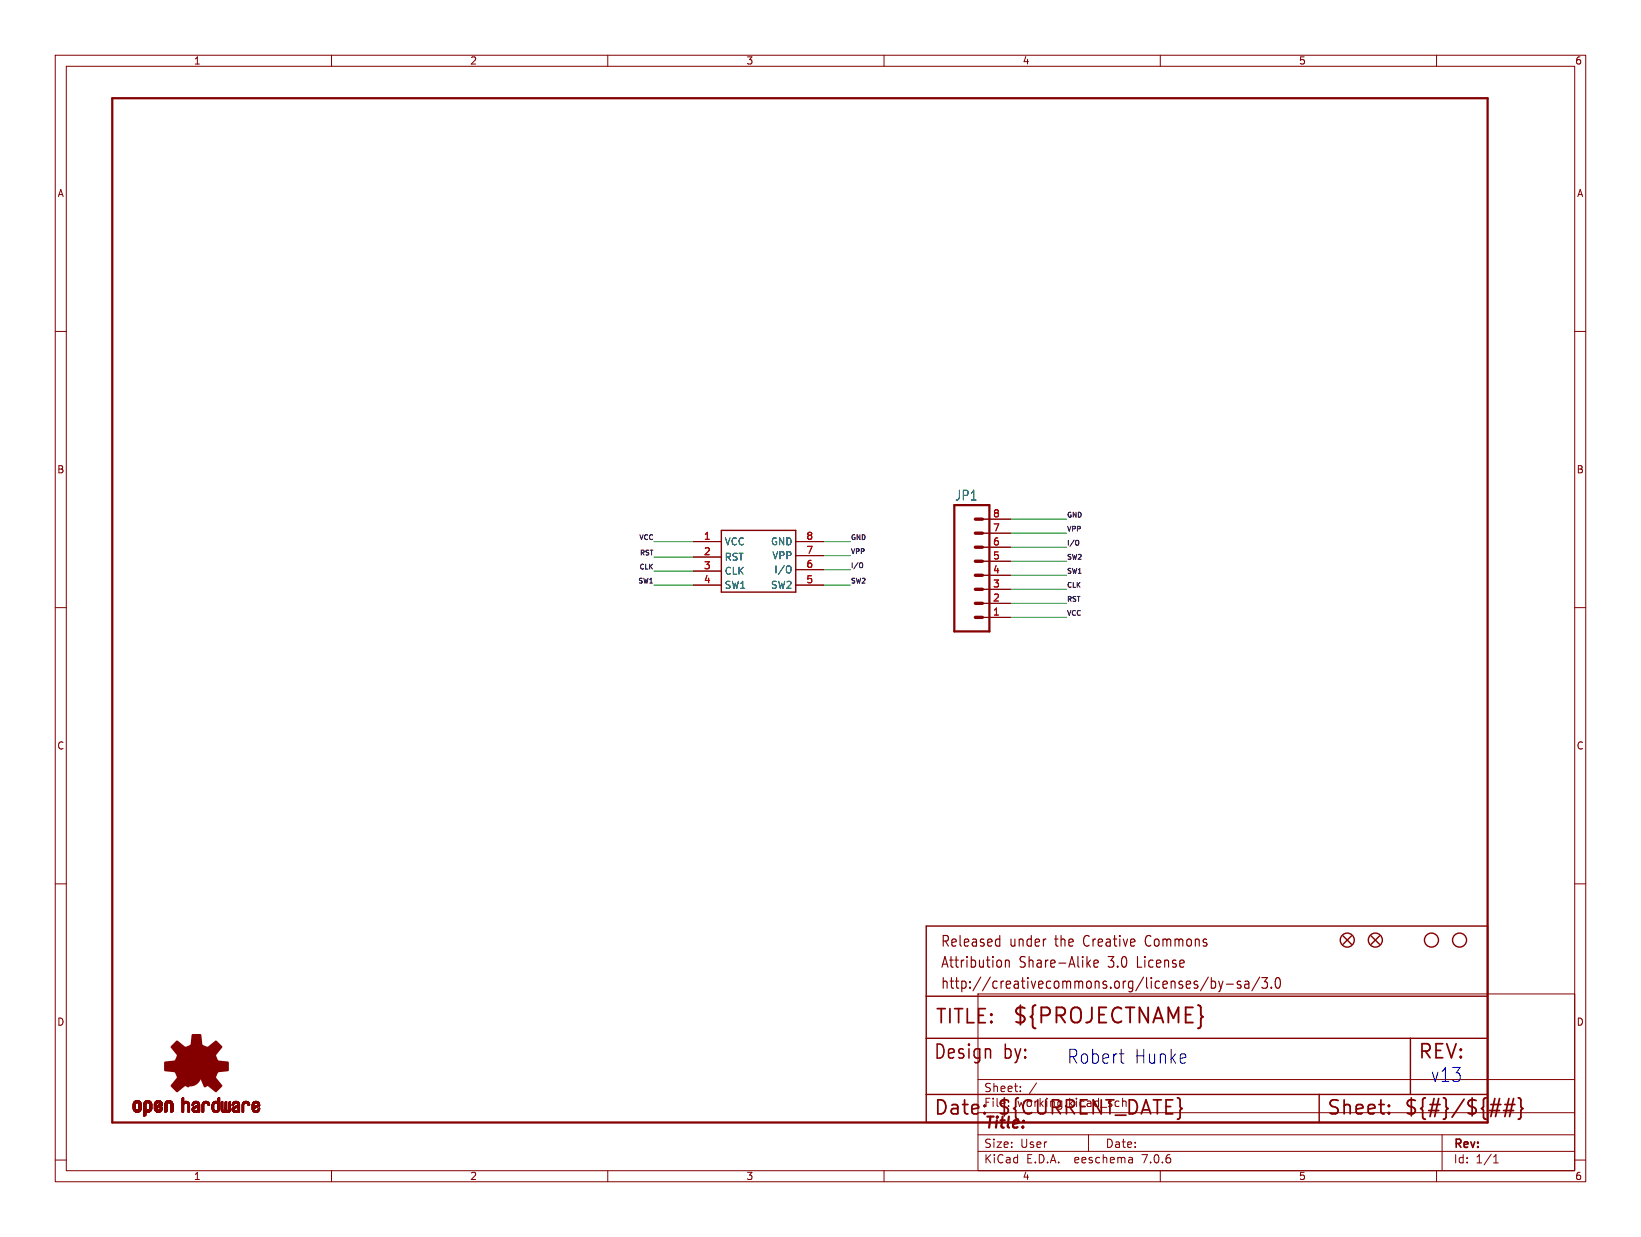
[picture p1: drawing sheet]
<svg xmlns="http://www.w3.org/2000/svg" width="297mm" height="224mm" viewBox="0 0 297 224" stroke-linecap="round" stroke-linejoin="round" font-family="sans-serif">
<defs><g id="words">
<text font-size="3.8" fill="#840000" x="183.1" y="185.7">${PROJECTNAME}</text>
<g font-size="3.5" fill="#840000">
<text x="169.2" y="185.7">TITLE:</text>
<text x="168.9" y="192.1">Design</text>
<text x="181.6" y="192.1">by:</text>
<text x="256.5" y="192.1">REV:</text>
<text x="168.9" y="202.2">Date:</text>
<text x="180.3" y="202.2">${CURRENT_DATE}</text>
<text x="240" y="202.2">Sheet:</text>
<text x="254" y="202.2">${#}/${##}</text>
</g>
<g font-size="3.5" fill="#0000c2">
<text x="193" y="192.8">Robert</text>
<text x="205.2" y="192.8">Hunke</text>
<text x="258.8" y="196.1">v13</text>
</g>
<text font-size="2.8" fill="#840000" x="178" y="204.8">Title:</text>
<g font-size="2.7" fill="#840000">
<text x="170.2" y="171.7">Released</text>
<text x="182.7" y="171.7">under</text>
<text x="191.1" y="171.7">the</text>
<text x="196.5" y="171.7">Creative</text>
<text x="208" y="171.7">Commons</text>
<text x="170.2" y="175.5">Attribution</text>
<text x="170.2" y="179.3">http://creativecommons.org/licenses/by-sa/3.0</text>
<text x="184.5" y="175.5">Share-Alike</text>
<text x="200.8" y="175.5">3.0</text>
<text x="206.2" y="175.5">License</text>
</g>
<text font-size="2.5" fill="#006464" x="172.8" y="90.8">JP1</text>
<g font-size="2.1" fill="#840000">
<text x="178" y="197.9">Sheet:</text>
<text x="178" y="200.6">File:</text>
<text x="184.1" y="200.6">working.kicad_sch</text>
<text x="178" y="208">Size:</text>
<text x="184.7" y="208">User</text>
<text x="200" y="208">Date:</text>
<text x="263" y="208.2">Rev:</text>
<text x="178" y="210.8">KiCad</text>
<text x="185.7" y="210.8">E.D.A.</text>
<text x="194.6" y="210.8">eeschema</text>
<text x="207" y="210.8">7.0.6</text>
<text x="263" y="210.8">Id:</text>
<text x="267.1" y="210.8">1/1</text>
</g>
<g font-size="1.8" fill="#840000">
<text x="35" y="11.9">1</text>
<text x="85" y="11.9">2</text>
<text x="135" y="11.9">3</text>
<text x="185" y="11.9">4</text>
<text x="235" y="11.9">5</text>
<text x="285" y="11.9">6</text>
<text x="10.3" y="35.9">A</text>
<text x="285.3" y="35.9">A</text>
<text x="10.3" y="85.9">B</text>
<text x="285.3" y="85.9">B</text>
<text x="10.3" y="135.9">C</text>
<text x="285.3" y="135.9">C</text>
<text x="10.3" y="185.9">D</text>
<text x="285.3" y="185.9">D</text>
<text x="35" y="213.8">1</text>
<text x="85" y="213.8">2</text>
<text x="135" y="213.8">3</text>
<text x="185" y="213.8">4</text>
<text x="235" y="213.8">5</text>
<text x="285" y="213.8">6</text>
</g>
<g font-size="1.8" fill="#a90000">
<text x="179.6" y="93.7">8</text>
<text x="127.3" y="97.8">1</text>
<text x="127.3" y="100.6">2</text>
<text x="145.9" y="100.3">7</text>
<text x="145.9" y="97.8">8</text>
<text x="179.6" y="101.3">5</text>
<text x="179.6" y="98.8">6</text>
<text x="179.6" y="96.3">7</text>
<text x="127.3" y="103.1">3</text>
<text x="127.3" y="105.7">4</text>
<text x="145.9" y="105.7">5</text>
<text x="145.9" y="102.9">6</text>
<text x="179.6" y="106.4">3</text>
<text x="179.6" y="103.9">4</text>
<text x="179.6" y="111.5">1</text>
<text x="179.6" y="109">2</text>
</g>
<g font-size="1.8" fill="#006464">
<text x="131.1" y="98.9">VCC</text>
<text x="131.1" y="101.7">RST</text>
<text x="139.4" y="98.9">GND</text>
<text x="139.7" y="101.4">VPP</text>
<text x="131.1" y="104.2">CLK</text>
<text x="131.1" y="106.8">SW1</text>
<text x="139.4" y="106.8">SW2</text>
<text x="140" y="104">I/O</text>
</g>
<g font-size="1.2" fill="#0f0f0f">
<text x="193" y="93.7">GND</text>
<text x="115.5" y="97.8">VCC</text>
<text x="115.7" y="100.6">RST</text>
<text x="153.9" y="100.3">VPP</text>
<text x="153.9" y="97.8">GND</text>
<text x="193" y="101.4">SW2</text>
<text x="193" y="98.8">I/O</text>
<text x="193" y="96.3">VPP</text>
<text x="115.4" y="105.7">SW1</text>
<text x="115.6" y="103.1">CLK</text>
<text x="153.9" y="105.7">SW2</text>
<text x="153.9" y="102.9">I/O</text>
<text x="193" y="106.4">CLK</text>
<text x="193" y="103.9">SW1</text>
<text x="193" y="111.5">VCC</text>
<text x="193" y="109">RST</text>
</g>
</g></defs>
<g fill="none" stroke="#840000" stroke-width=".18">
<path d="M10 10h277v203.9h-277zM12 12h273v199.9h-273zM60 10v2M110 10v2M160 10v2M210 10v2M260 10v2M10 60h2M285 60h2M125.5 98h5.1M144 98h5.1M177.8 99.1h5.1"/>
<path d="M177.8 96.5h5.1M177.8 94h5.1M10 110h2M125.5 100.8h5.1M125.5 103.4h5.1M125.5 105.9h5.1M144 105.9h5.1M144 103.1h5.1M144 100.6h5.1M177.8 111.8h5.1M177.8 109.2h5.1M177.8 106.7h5.1"/>
<path d="M177.8 104.1h5.1M177.8 101.6h5.1M285 110h2M10 160h2M285 160h2M177 179.9h108v32h-108zM177 195.4h108M184.7 197.5v.1M184.7 196.7v.1M187.6 196l-1.3 2M10 210h2M60 211.9v2"/>
<path d="M110 211.9v2M160 211.9v2M177 208.4h108M177 205.4h108M177 201.4h108M197 205.4v3M204.9 209.6l.1 .9M205 210.4l-.2 .1M205 209.9h-.2M210 211.9v2M260 211.9v2M261 205.4v6.5"/>
<path d="M270.3 210.5h.9M270.3 209.4l.4-.4v1.5M285 210h2"/>
</g>
<g fill="none" stroke="#840000" stroke-width=".25">
<path d="M130.6 96h13.4v11.2h-13.4zM167.6 167.6h101.6v35.6h-101.6zM243.1 169.4l1.5 1.5M244.6 169.4l-1.5 1.5M248.2 169.4l1.5 1.5M249.7 169.4l-1.5 1.5M167.6 198.1h101.6M167.6 180.3h101.6M167.6 188h101.6M238.8 198.1v5.1M255.3 188v10.1"/>
<circle cx="243.8" cy="170.2" r="1.27"/>
<circle cx="248.9" cy="170.2" r="1.27"/>
<circle cx="259.1" cy="170.2" r="1.27"/>
<circle cx="264.2" cy="170.2" r="1.27"/>
</g>
<g fill="none" stroke="#840000" stroke-width=".32">
<path d="M269.8 199.9h1.8M271.4 198.9l-.7 3.2M272.4 199.9h1.8M273.1 198.9l-.7 3.2M273.9 198.9l-.7 3.2M274.8 198.7l.3 .2 .2 .2v1.2l.3 .4-.3 .3v1.2l-.2 .3-.3 .1M178.2 201.4l.1 .1-.1 .1M251.4 201.4l.1 .1-.1 .1M251.4 201.4l-.1 .1 .1 .1M251.4 200.1v.2M251.4 201.4v.2M251.4 200.1l.1 .1-.1 .1"/>
<path d="M251.4 200.1l-.1 .1 .1 .1M269.6 201h1.8M272.1 201h1.8"/>
</g>
<g fill="none" stroke="#840000" stroke-width=".21">
<path d="M180.5 170l.4 .1M180.9 169.3v2M180.9 171.2l-.4 .1M181.2 174v.9M182 173.8v1.3M182 174a.4 .4 0 0 1 .6-.1l.1 1.2M196.9 174.4l.5 .7M197.4 173.8l-.7 .7M198 174.4l.8-.1-.1-.4-.5-.1-.2 .3 .1 .9 .1 .1 .5-.1M218.7 176.9l-1.4 2.5M219.2 177v1.9M219.2 177.7l.5-.1 .3 .4v.5l-.1 .3-.2 .1-.5-.1"/>
<path d="M220.6 177.6l.4 1.3M221 178.9l-.2 .5-.2 .1M221.3 177.6l-.3 1.3M222 178.2h1.2M224.5 177.7l-.3-.1a.34 .34 0 0 0-.3 .3 .34 .34 0 0 0 .3 .4h.2a.34 .34 0 0 1 .2 .3 .34 .34 0 0 1-.2 .3l-.5-.1M225.3 177.7l.2-.1 .5 .1v1.2M226 178.1l-.5 .1a.4 .4 0 0 0-.3 .3 .4 .4 0 0 0 .3 .4l.5-.1M228 176.9l-1.4 2.5M228.4 177h1l-.6 .7a.45 .45 0 0 1 .6 .4v.4l-.2 .3-.6 .1-.2-.2M230.1 178.7v.2M231 177.1a.37 .37 0 0 1 .4-.1 .37 .37 0 0 1 .3 .3v.9l-.1 .5a.38 .38 0 0 1-.4 .2 .38 .38 0 0 1-.3-.4l-.1-.8z"/>
</g>
<path d="M142.9 102.4l.1 .1a.81 .81 0 0 1-.1 1.2" fill="none" stroke="#006464" stroke-width=".18"/>
<path d="M20.3 17.8h248.9v185.4h-248.9zM172.7 91.4h6.4v22.9h-6.4z" fill="none" stroke="#840000" stroke-width=".41"/>
<path d="M176.5 99.1h1.3M176.5 96.5h1.3M176.5 94h1.3M176.5 111.8h1.3M176.5 109.2h1.3M176.5 106.7h1.3M176.5 104.1h1.3M176.5 101.6h1.3" fill="none" stroke="#840000" stroke-width=".61"/>
<g fill="#840000" stroke="#840000" stroke-width=".18">
<path d="M24.1 200.7h.4z"/>
<path d="M24.1 200.6l.4 .1z"/>
<path d="M24.1 200.6h.4z"/>
<path d="M24.1 200.5l.4 .1z"/>
<path d="M24.1 200.5h.4z"/>
<path d="M24.1 200.4l.4 .1z"/>
<path d="M24.1 200.4h.4z"/>
<path d="M24.1 200.3l.4 .1z"/>
<path d="M24.1 200.3h.4z"/>
<path d="M24.1 200.2l.4 .1z"/>
<path d="M24.1 200.2h.4z"/>
<path d="M24.1 200.1l.4 .1z"/>
<path d="M24.1 200.1h.4z"/>
<path d="M24.1 200l.4 .1z"/>
<path d="M24.1 200h.4z"/>
<path d="M24.1 199.9l.4 .1z"/>
<path d="M24.1 199.9h.4z"/>
<path d="M24.1 199.8l.4 .1z"/>
<path d="M24.1 199.8h.4z"/>
<path d="M24.1 200.8h.5z"/>
<path d="M24.1 200.8h.4z"/>
<path d="M24.1 200.7l.4 .1z"/>
<path d="M24.1 199.7l.5 .1z"/>
<path d="M24.1 200.9h.5z"/>
<path d="M24.1 200.8l.5 .1z"/>
<path d="M24.1 199.7h.5z"/>
<path d="M24.1 200.9h.6z"/>
<path d="M24.1 199.7h.6z"/>
<path d="M24.2 200.9h.5z"/>
<path d="M24.2 199.6l.5 .1z"/>
<path d="M24.2 200.9l.5 .1z"/>
<path d="M24.2 199.6h.5z"/>
<path d="M24.2 199.6h.6z"/>
<path d="M24.2 201h1.3z"/>
<path d="M24.2 201h.6z"/>
<path d="M24.2 199.6h1.3z"/>
<path d="M24.2 199.5l1.3 .1z"/>
<path d="M24.2 201l1.2 .1z"/>
<path d="M24.2 201h1.2z"/>
<path d="M24.2 199.5h1.2z"/>
<path d="M24.2 201.1h1.2z"/>
<path d="M24.3 201.1h1.1z"/>
<path d="M24.3 199.5h1.1z"/>
<path d="M24.3 199.4l1.1 .1z"/>
<path d="M24.3 201.1l1 .1z"/>
<path d="M24.3 199.4h1.1z"/>
<path d="M24.3 199.4h1z"/>
<path d="M24.3 201.2h1z"/>
<path d="M24.4 201.2h.9z"/>
<path d="M24.4 199.4h.9z"/>
<path d="M24.4 199.3l.8 .1z"/>
<path d="M24.4 201.2h.8z"/>
<path d="M24.4 199.3h.8z"/>
<path d="M24.4 201.2l.8 .1z"/>
<path d="M24.5 201.3h.7z"/>
<path d="M24.5 199.3h.7z"/>
<path d="M24.5 201.3h.6z"/>
<path d="M24.5 199.3h.6z"/>
<path d="M24.6 201.3h.5z"/>
<path d="M24.6 199.3h.5z"/>
<path d="M24.6 201.3h.4z"/>
<path d="M24.6 199.2l.4 .1z"/>
<path d="M24.7 201.3h.3z"/>
<path d="M24.7 199.2h.3z"/>
<path d="M24.7 201.3l.3 .1z"/>
<path d="M24.7 201.4h.2z"/>
<path d="M24.7 199.2h.2z"/>
<path d="M24.9 199.6h.6z"/>
<path d="M24.9 201h.6z"/>
<path d="M24.9 200.9l.6 .1z"/>
<path d="M25 200.9h.5z"/>
<path d="M25 199.6l.5 .1z"/>
<path d="M25 199.7h.5z"/>
<path d="M25.1 200.9h.4z"/>
<path d="M25.1 199.7h.4z"/>
<path d="M25.1 200.8l.4 .1z"/>
<path d="M25.1 200.8h.4z"/>
<path d="M25.1 199.7l.4 .1z"/>
<path d="M25.1 199.8h.4z"/>
<path d="M25.2 200.7l.4 .1z"/>
<path d="M25.2 200.7h.4z"/>
<path d="M25.2 199.9h.4z"/>
<path d="M25.2 199.8l.4 .1z"/>
<path d="M25.2 199.8h.4z"/>
<path d="M25.2 200.6l.4 .1z"/>
<path d="M25.2 200.6h.4z"/>
<path d="M25.2 200.5l.4 .1z"/>
<path d="M25.2 200.5h.4z"/>
<path d="M25.2 200.4l.4 .1z"/>
<path d="M25.2 200.4h.4z"/>
<path d="M25.2 200.3l.4 .1z"/>
<path d="M25.2 200.3h.4z"/>
<path d="M25.2 200.2l.4 .1z"/>
<path d="M25.2 200.2h.4z"/>
<path d="M25.2 200.1l.4 .1z"/>
<path d="M25.2 200.1h.4z"/>
<path d="M25.2 200l.4 .1z"/>
<path d="M25.2 200h.4z"/>
<path d="M25.2 199.9l.4 .1z"/>
<path d="M26 202h.2z"/>
<path d="M26 202h.3z"/>
<path d="M26 201.9l.3 .1z"/>
<path d="M26 201.9h.4z"/>
<path d="M26 201.8l.4 .1z"/>
<path d="M26 201.8h.4z"/>
<path d="M26 201.7l.4 .1z"/>
<path d="M26 201.7h.4z"/>
<path d="M26 201.6l.4 .1z"/>
<path d="M26 201.6h.4z"/>
<path d="M26 201.5l.4 .1z"/>
<path d="M26 201.5h.4z"/>
<path d="M26 201.4l.4 .1z"/>
<path d="M26 201.4h.4z"/>
<path d="M26 201.3l.4 .1z"/>
<path d="M26 201.3h.4z"/>
<path d="M26 201.3h1.1z"/>
<path d="M26 201.2l1.1 .1z"/>
<path d="M26 201.2h1.1z"/>
<path d="M26 201.2h1.2z"/>
<path d="M26 201.1l1.2 .1z"/>
<path d="M26 201.1h1.3z"/>
<path d="M26 201l1.3 .1z"/>
<path d="M26 201h1.3z"/>
<path d="M26 201h1.4z"/>
<path d="M26 201h.7z"/>
<path d="M26 200.9l.6 .1z"/>
<path d="M26 200.9h.6z"/>
<path d="M26 200.9h.5z"/>
<path d="M26 200.8l.5 .1z"/>
<path d="M26 200.8h.5z"/>
<path d="M26 200.8h.4z"/>
<path d="M26 200.7l.4 .1z"/>
<path d="M26 200.7h.4z"/>
<path d="M26 200.6l.4 .1z"/>
<path d="M26 200.6h.4z"/>
<path d="M26 200.5l.4 .1z"/>
<path d="M26 200.5h.4z"/>
<path d="M26 200.4l.4 .1z"/>
<path d="M26 200.4h.4z"/>
<path d="M26 200.3l.4 .1z"/>
<path d="M26 200.3h.4z"/>
<path d="M26 200.2l.4 .1z"/>
<path d="M26 200.2h.4z"/>
<path d="M26 200.1l.4 .1z"/>
<path d="M26 200.1h.4z"/>
<path d="M26 200l.4 .1z"/>
<path d="M26 200h.4z"/>
<path d="M26 199.9l.4 .1z"/>
<path d="M26 199.9h.4z"/>
<path d="M26 199.8l.4 .1z"/>
<path d="M26 199.8h.4z"/>
<path d="M26 199.8h.5z"/>
<path d="M26 199.7l.5 .1z"/>
<path d="M26.1 202l.1 .1z"/>
<path d="M26.1 199.7h.4z"/>
<path d="M26.1 199.7h.5z"/>
<path d="M26.1 199.6l.5 .1z"/>
<path d="M26.1 199.6h.5z"/>
<path d="M26.1 199.6h.6z"/>
<path d="M26.1 199.6h1.3z"/>
<path d="M26.1 199.5l1.2 .1z"/>
<path d="M26.1 199.5h1.2z"/>
<path d="M26.2 199.5h1.1z"/>
<path d="M26.2 199.4l1.1 .1z"/>
<path d="M26.2 199.4h1.1z"/>
<path d="M26.2 199.4h1z"/>
<path d="M26.3 199.4h.9z"/>
<path d="M26.3 199.3l.8 .1z"/>
<path d="M26.3 199.3h.8z"/>
<path d="M26.4 199.3h.7z"/>
<path d="M26.5 201.3h.5z"/>
<path d="M26.5 199.3h.5z"/>
<path d="M26.6 199.2l.3 .1z"/>
<path d="M26.6 201.3h.3z"/>
<path d="M26.6 199.2h.3z"/>
<path d="M26.6 201.3l.3 .1z"/>
<path d="M26.6 199.2h.2z"/>
<path d="M26.7 201.4h.1z"/>
<path d="M26.8 199.6h.6z"/>
<path d="M26.8 201h.6z"/>
<path d="M26.9 200.9l.5 .1z"/>
<path d="M26.9 199.6h.5z"/>
<path d="M26.9 200.9h.5z"/>
<path d="M26.9 199.6l.5 .1z"/>
<path d="M26.9 199.7h.5z"/>
<path d="M27 200.9h.4z"/>
<path d="M27 199.7h.4z"/>
<path d="M27 200.8l.4 .1z"/>
<path d="M27 200.8h.4z"/>
<path d="M27 199.7l.4 .1z"/>
<path d="M27 200.8h.5z"/>
<path d="M27 199.8h.5z"/>
<path d="M27 199.8h.4z"/>
<path d="M27.1 200.8h.4z"/>
<path d="M27.1 199.8h.4z"/>
<path d="M27.1 200.7l.4 .1z"/>
<path d="M27.1 200.7h.4z"/>
<path d="M27.1 199.8l.4 .1z"/>
<path d="M27.1 199.9h.4z"/>
<path d="M27.1 200.6l.4 .1z"/>
<path d="M27.1 200.6h.4z"/>
<path d="M27.1 200.5l.4 .1z"/>
<path d="M27.1 200.5h.4z"/>
<path d="M27.1 200.4l.4 .1z"/>
<path d="M27.1 200.4h.4z"/>
<path d="M27.1 200.3l.4 .1z"/>
<path d="M27.1 200.3h.4z"/>
<path d="M27.1 200.2l.4 .1z"/>
<path d="M27.1 200.2h.4z"/>
<path d="M27.1 200.1l.4 .1z"/>
<path d="M27.1 200.1h.4z"/>
<path d="M27.1 200l.4 .1z"/>
<path d="M27.1 200h.4z"/>
<path d="M27.1 199.9l.4 .1z"/>
<path d="M27.9 200.8h.5z"/>
<path d="M27.9 200.8h.4z"/>
<path d="M27.9 200.7l.4 .1z"/>
<path d="M27.9 200.7h.4z"/>
<path d="M27.9 200.6l.4 .1z"/>
<path d="M27.9 200.6h.5z"/>
<path d="M27.9 200.6h.6z"/>
<path d="M27.9 200.5l.6 .1z"/>
<path d="M27.9 200.5h.7z"/>
<path d="M27.9 200.5h.8z"/>
<path d="M27.9 200.4l.9 .1z"/>
<path d="M27.9 200.4h.9z"/>
<path d="M27.9 200.4h1z"/>
<path d="M27.9 200.3l1.1 .1z"/>
<path d="M27.9 200.3h1.1z"/>
<path d="M27.9 200.3h1.2z"/>
<path d="M27.9 200.3h1.3z"/>
<path d="M27.9 200.2l1.3 .1z"/>
<path d="M27.9 200.2h1.3z"/>
<path d="M27.9 200.2h1.4z"/>
<path d="M27.9 200.2h.4z"/>
<path d="M27.9 200.1l.4 .1z"/>
<path d="M27.9 200.1h.4z"/>
<path d="M27.9 200l.4 .1z"/>
<path d="M27.9 200h.4z"/>
<path d="M27.9 199.9l.4 .1z"/>
<path d="M27.9 199.9h.4z"/>
<path d="M27.9 199.8l.4 .1z"/>
<path d="M27.9 199.8h.4z"/>
<path d="M27.9 199.8h.5z"/>
<path d="M27.9 200.9h.5z"/>
<path d="M27.9 200.8l.5 .1z"/>
<path d="M27.9 199.7l.5 .1z"/>
<path d="M27.9 199.7h.5z"/>
<path d="M28 200.9h.5z"/>
<path d="M28 200.9h.4z"/>
<path d="M28 199.7h.4z"/>
<path d="M28 199.7h.5z"/>
<path d="M28 200.9l.5 .1z"/>
<path d="M28 199.6l.5 .1z"/>
<path d="M28 199.6h.5z"/>
<path d="M28 201h1.3z"/>
<path d="M28 201h.6z"/>
<path d="M28 199.6h.6z"/>
<path d="M28 199.6h1.3z"/>
<path d="M28 199.5l1.3 .1z"/>
<path d="M28 199.5h1.3z"/>
<path d="M28.1 201l1.1 .1z"/>
<path d="M28.1 199.5h1.2z"/>
<path d="M28.1 201.1h1.1z"/>
<path d="M28.1 199.5h1.1z"/>
<path d="M28.1 199.4l1.1 .1z"/>
<path d="M28.1 201.1l1.1 .1z"/>
<path d="M28.1 199.4h1.1z"/>
<path d="M28.2 201.2h.9z"/>
<path d="M28.2 199.4h1z"/>
<path d="M28.2 199.4h.9z"/>
<path d="M28.3 199.3l.8 .1z"/>
<path d="M28.3 201.2l.7 .1z"/>
<path d="M28.3 199.3h.8z"/>
<path d="M28.3 201.3h.7z"/>
<path d="M28.3 199.3h.7z"/>
<path d="M28.4 201.3h.6z"/>
<path d="M28.4 199.3h.5z"/>
<path d="M28.4 201.3h.5z"/>
<path d="M28.4 200.2h1z"/>
<path d="M28.4 200.1l1 .1z"/>
<path d="M28.5 201.3h.4z"/>
<path d="M28.5 200.1h.9z"/>
<path d="M28.5 199.2l.3 .1z"/>
<path d="M28.5 201.3h.3z"/>
<path d="M28.5 201.3l.3 .1z"/>
<path d="M28.5 199.2h.3z"/>
<path d="M28.5 201.4h.3z"/>
<path d="M28.6 200.1h.8z"/>
<path d="M28.6 199.2h.1z"/>
<path d="M28.7 200l.7 .1z"/>
<path d="M28.7 200h.7z"/>
<path d="M28.7 199.6h.6z"/>
<path d="M28.7 201h.6z"/>
<path d="M28.8 199.6h.5z"/>
<path d="M28.8 200.9l.5 .1z"/>
<path d="M28.8 200h.6z"/>
<path d="M28.8 200.9h.5z"/>
<path d="M28.8 199.6l.5 .1z"/>
<path d="M28.8 199.7h.5z"/>
<path d="M28.9 199.7h.5z"/>
<path d="M28.9 200.9h.4z"/>
<path d="M28.9 200h.5z"/>
<path d="M28.9 200.9h.5z"/>
<path d="M28.9 199.7l.5 .1z"/>
<path d="M28.9 200.8l.5 .1z"/>
<path d="M28.9 199.8h.5z"/>
<path d="M28.9 200.8h.5z"/>
<path d="M28.9 199.9l.5 .1z"/>
<path d="M28.9 199.9h.5z"/>
<path d="M29 200.8h.4z"/>
<path d="M29 199.9h.4z"/>
<path d="M29 199.8l.4 .1z"/>
<path d="M29 200.7l.4 .1z"/>
<path d="M29 200.7h.4z"/>
<path d="M29 200.6l.4 .1z"/>
<path d="M29 200.6h.4z"/>
<path d="M29.1 200.6h.3z"/>
<path d="M29.1 200.5l.3 .1z"/>
<path d="M29.1 200.5h.3z"/>
<path d="M29.2 200.5h.2z"/>
<path d="M29.3 200.5h.1z"/>
<path d="M29.8 201.3h.3z"/>
<path d="M29.8 201.2l.3 .1z"/>
<path d="M29.8 201.2h.4z"/>
<path d="M29.8 201.1l.4 .1z"/>
<path d="M29.8 201.1h.4z"/>
<path d="M29.8 201l.4 .1z"/>
<path d="M29.8 201h.4z"/>
<path d="M29.8 200.9l.4 .1z"/>
<path d="M29.8 200.9h.4z"/>
<path d="M29.8 200.8l.4 .1z"/>
<path d="M29.8 200.8h.4z"/>
<path d="M29.8 200.7l.4 .1z"/>
<path d="M29.8 200.7h.4z"/>
<path d="M29.8 200.6l.4 .1z"/>
<path d="M29.8 200.6h.4z"/>
<path d="M29.8 200.5l.4 .1z"/>
<path d="M29.8 200.5h.4z"/>
<path d="M29.8 200.4l.4 .1z"/>
<path d="M29.8 200.4h.4z"/>
<path d="M29.8 200.3l.4 .1z"/>
<path d="M29.8 200.3h.4z"/>
<path d="M29.8 200.2l.4 .1z"/>
<path d="M29.8 200.2h.4z"/>
<path d="M29.8 200.1l.4 .1z"/>
<path d="M29.8 200.1h.4z"/>
<path d="M29.8 200l.4 .1z"/>
<path d="M29.8 200h.4z"/>
<path d="M29.8 199.9l.4 .1z"/>
<path d="M29.8 199.9h.4z"/>
<path d="M29.8 199.8l.4 .1z"/>
<path d="M29.9 201.3h.2z"/>
<path d="M29.9 199.8h.3z"/>
<path d="M29.9 199.8h.4z"/>
<path d="M29.9 201.3h.1z"/>
<path d="M29.9 199.7l.4 .1z"/>
<path d="M29.9 199.7h.4z"/>
<path d="M29.9 199.7h.5z"/>
<path d="M29.9 199.6l.5 .1z"/>
<path d="M29.9 199.6h.6z"/>
<path d="M29.9 199.6h1.3z"/>
<path d="M30 199.6h1.2z"/>
<path d="M30 199.5l1.2 .1z"/>
<path d="M30 199.5h1.2z"/>
<path d="M30 199.5h1.1z"/>
<path d="M30 199.4l1.1 .1z"/>
<path d="M30 199.4h1.1z"/>
<path d="M30.1 199.4h1z"/>
<path d="M30.1 199.4h.9z"/>
<path d="M30.2 199.3l.8 .1z"/>
<path d="M30.2 199.3h.8z"/>
<path d="M30.2 199.3h.7z"/>
<path d="M30.3 199.3h.5z"/>
<path d="M30.4 199.2l.4 .1z"/>
<path d="M30.4 199.2h.3z"/>
<path d="M30.5 199.2h.2z"/>
<path d="M30.6 199.6h.6z"/>
<path d="M30.7 199.6h.5z"/>
<path d="M30.7 199.6l.5 .1z"/>
<path d="M30.7 199.7h.5z"/>
<path d="M30.8 199.7h.4z"/>
<path d="M30.8 199.7h.5z"/>
<path d="M30.8 199.7l.5 .1z"/>
<path d="M30.8 199.8h.5z"/>
<path d="M30.9 199.8h.4z"/>
<path d="M30.9 199.8l.4 .1z"/>
<path d="M30.9 201.3h.3z"/>
<path d="M30.9 201.2l.3 .1z"/>
<path d="M30.9 201.2h.3z"/>
<path d="M30.9 201.2h.4z"/>
<path d="M30.9 201.1l.4 .1z"/>
<path d="M30.9 201.1h.4z"/>
<path d="M30.9 201l.4 .1z"/>
<path d="M30.9 201h.4z"/>
<path d="M30.9 200.9l.4 .1z"/>
<path d="M30.9 200.9h.4z"/>
<path d="M30.9 200.8l.4 .1z"/>
<path d="M30.9 200.8h.4z"/>
<path d="M30.9 200.7l.4 .1z"/>
<path d="M30.9 200.7h.4z"/>
<path d="M30.9 200.6l.4 .1z"/>
<path d="M30.9 200.6h.4z"/>
<path d="M30.9 200.5l.4 .1z"/>
<path d="M30.9 200.5h.4z"/>
<path d="M30.9 200.4l.4 .1z"/>
<path d="M30.9 200.4h.4z"/>
<path d="M30.9 200.3l.4 .1z"/>
<path d="M30.9 200.3h.4z"/>
<path d="M30.9 200.2l.4 .1z"/>
<path d="M30.9 200.2h.4z"/>
<path d="M30.9 200.1l.4 .1z"/>
<path d="M30.9 200.1h.4z"/>
<path d="M30.9 200l.4 .1z"/>
<path d="M30.9 200h.4z"/>
<path d="M30.9 199.9l.4 .1z"/>
<path d="M30.9 199.9h.4z"/>
<path d="M30.9 201.3h.2z"/>
<path d="M30.9 201.3h.1z"/>
<path d="M33 201.3h.1z"/>
<path d="M33 198.9h.2z"/>
<path d="M33 201.3h.2z"/>
<path d="M33 201.2l.2 .1z"/>
<path d="M33 201.2h.2z"/>
<path d="M33 201.1l.2 .1z"/>
<path d="M33 201.1h.2z"/>
<path d="M33 201l.2 .1z"/>
<path d="M33 201h.2z"/>
<path d="M33 200.9l.2 .1z"/>
<path d="M33 200.9h.2z"/>
<path d="M33 200.8l.2 .1z"/>
<path d="M33 200.8h.2z"/>
<path d="M33 200.7l.2 .1z"/>
<path d="M33 200.7h.2z"/>
<path d="M33 200.6l.2 .1z"/>
<path d="M33 200.6h.2z"/>
<path d="M33 200.5l.2 .1z"/>
<path d="M33 200.5h.2z"/>
<path d="M33 200.4l.2 .1z"/>
<path d="M33 200.4h.2z"/>
<path d="M33 200.3l.2 .1z"/>
<path d="M33 200.3h.2z"/>
<path d="M33 200.2l.2 .1z"/>
<path d="M33 200.2h.2z"/>
<path d="M33 200.1l.2 .1z"/>
<path d="M33 200.1h.2z"/>
<path d="M33 200l.2 .1z"/>
<path d="M33 200h.2z"/>
<path d="M33 200h.3z"/>
<path d="M33 199.9l.3 .1z"/>
<path d="M33 199.9h.3z"/>
<path d="M33 199.8l.3 .1z"/>
<path d="M33 199.8h.3z"/>
<path d="M33 199.8h.4z"/>
<path d="M33 199.7l.4 .1z"/>
<path d="M33 199.7h.4z"/>
<path d="M33 199.7h.5z"/>
<path d="M33 199.7h.6z"/>
<path d="M33 199.6l.6 .1z"/>
<path d="M33 199.6h1.2z"/>
<path d="M33 199.6h1.1z"/>
<path d="M33 199.5l1.1 .1z"/>
<path d="M33 199.5h1.1z"/>
<path d="M33 199.5h1z"/>
<path d="M33 199.4l1 .1z"/>
<path d="M33 199.4h1z"/>
<path d="M33 199.4h.3z"/>
<path d="M33 199.4h.2z"/>
<path d="M33 199.3l.2 .1z"/>
<path d="M33 199.3h.2z"/>
<path d="M33 199.2l.2 .1z"/>
<path d="M33 199.2h.2z"/>
<path d="M33 199.1l.2 .1z"/>
<path d="M33 199.1h.2z"/>
<path d="M33 199l.2 .1z"/>
<path d="M33 199h.2z"/>
<path d="M33 198.9l.2 .1z"/>
<path d="M33 198.8l.2 .1z"/>
<path d="M33 198.8h.2z"/>
<path d="M33 198.7l.2 .1z"/>
<path d="M33 198.7h.2z"/>
<path d="M33.1 198.7h.1z"/>
<path d="M33.4 199.4h.5z"/>
<path d="M33.5 199.4h.3z"/>
<path d="M33.7 199.6l.5 .1z"/>
<path d="M33.7 199.7h.5z"/>
<path d="M33.8 199.7h.4z"/>
<path d="M33.9 199.7h.3z"/>
<path d="M33.9 199.7h.4z"/>
<path d="M33.9 199.7l.4 .1z"/>
<path d="M33.9 199.8h.4z"/>
<path d="M34 199.8h.3z"/>
<path d="M34 199.8l.3 .1z"/>
<path d="M34 199.9h.3z"/>
<path d="M34 200h.3z"/>
<path d="M34 199.9l.3 .1z"/>
<path d="M34 201.3l.1 .1z"/>
<path d="M34 201.3h.2z"/>
<path d="M34 201.3h.3z"/>
<path d="M34 201.2l.3 .1z"/>
<path d="M34 201.2h.3z"/>
<path d="M34 201.1l.3 .1z"/>
<path d="M34 201.1h.3z"/>
<path d="M34 201l.3 .1z"/>
<path d="M34 201h.3z"/>
<path d="M34 200.9l.3 .1z"/>
<path d="M34 200.9h.3z"/>
<path d="M34 200.8l.3 .1z"/>
<path d="M34 200.8h.3z"/>
<path d="M34 200.7l.3 .1z"/>
<path d="M34 200.7h.3z"/>
<path d="M34 200.6l.3 .1z"/>
<path d="M34 200.6h.3z"/>
<path d="M34 200.5l.3 .1z"/>
<path d="M34 200.5h.3z"/>
<path d="M34 200.4l.3 .1z"/>
<path d="M34 200.4h.3z"/>
<path d="M34 200.3l.3 .1z"/>
<path d="M34 200.3h.3z"/>
<path d="M34 200.2l.3 .1z"/>
<path d="M34 200.2h.3z"/>
<path d="M34 200.1l.3 .1z"/>
<path d="M34 200.1h.3z"/>
<path d="M34 200l.3 .1z"/>
<path d="M34.8 200.9h.3z"/>
<path d="M34.8 200.9h.2z"/>
<path d="M34.8 200.8l.2 .1z"/>
<path d="M34.8 200.8h.2z"/>
<path d="M34.8 200.8h.3z"/>
<path d="M34.8 200.1h.1z"/>
<path d="M34.8 200.1h.2z"/>
<path d="M34.8 200l.2 .1z"/>
<path d="M34.8 200h.2z"/>
<path d="M34.8 201h.3z"/>
<path d="M34.8 200.9l.3 .1z"/>
<path d="M34.8 200.7l.3 .1z"/>
<path d="M34.8 200.7h.3z"/>
<path d="M34.8 200h.3z"/>
<path d="M34.8 199.9l.3 .1z"/>
<path d="M34.8 199.9h.3z"/>
<path d="M34.8 201h.4z"/>
<path d="M34.8 200.7h.4z"/>
<path d="M34.8 200.6l.4 .1z"/>
<path d="M34.8 199.8l.3 .1z"/>
<path d="M34.8 201.1h.5z"/>
<path d="M34.8 201.1h.4z"/>
<path d="M34.8 201l.4 .1z"/>
<path d="M34.8 200.6h.4z"/>
<path d="M34.8 200.6h.5z"/>
<path d="M34.8 199.8h.3z"/>
<path d="M34.8 201.1h.8z"/>
<path d="M34.8 199.8h.4z"/>
<path d="M34.8 200.6h.6z"/>
<path d="M34.8 199.7l.4 .1z"/>
<path d="M34.8 199.7h.4z"/>
<path d="M34.9 201.1h.7z"/>
<path d="M34.9 200.5l.5 .1z"/>
<path d="M34.9 199.7h.3z"/>
<path d="M34.9 201.1l.7 .1z"/>
<path d="M34.9 200.5h.6z"/>
<path d="M34.9 201.2h.7z"/>
<path d="M34.9 199.7h.4z"/>
<path d="M34.9 199.7h.5z"/>
<path d="M34.9 199.6l.5 .1z"/>
<path d="M34.9 200.5h.7z"/>
<path d="M34.9 199.6h1.1z"/>
<path d="M34.9 201.2h.8z"/>
<path d="M35 201.2l.7 .1z"/>
<path d="M35 199.6h1z"/>
<path d="M35 201.3h.7z"/>
<path d="M35 200.4l.7 .1z"/>
<path d="M35 199.6h.9z"/>
<path d="M35 200.4h.7z"/>
<path d="M35 199.5l.9 .1z"/>
<path d="M35 199.5h.9z"/>
<path d="M35 200.4h.8z"/>
<path d="M35 200.4h1.1z"/>
<path d="M35.1 201.3h.6z"/>
<path d="M35.1 199.5h.7z"/>
<path d="M35.1 200.4h1z"/>
<path d="M35.1 201.3h.5z"/>
<path d="M35.1 199.4l.7 .1z"/>
<path d="M35.1 201.3l.5 .1z"/>
<path d="M35.1 199.4h.7z"/>
<path d="M35.1 201.4h.5z"/>
<path d="M35.1 200.3l1 .1z"/>
<path d="M35.2 199.4h.5z"/>
<path d="M35.2 201.4h.4z"/>
<path d="M35.2 200.3h.9z"/>
<path d="M35.3 199.4h.3z"/>
<path d="M35.3 200.3h.8z"/>
<path d="M35.4 200.3h.7z"/>
<path d="M35.4 201.1h.2z"/>
<path d="M35.4 200.2l.7 .1z"/>
<path d="M35.4 200.2h.7z"/>
<path d="M35.4 199.4h.1z"/>
<path d="M35.5 200.2h.6z"/>
<path d="M35.5 199.6l.5 .1z"/>
<path d="M35.5 199.7h.5z"/>
<path d="M35.6 200.2h.5z"/>
<path d="M35.6 199.7h.4z"/>
<path d="M35.6 200.1l.5 .1z"/>
<path d="M35.6 200.1h.5z"/>
<path d="M35.7 199.7h.3z"/>
<path d="M35.7 199.7h.4z"/>
<path d="M35.7 200.1h.4z"/>
<path d="M35.7 199.7l.4 .1z"/>
<path d="M35.7 199.8h.4z"/>
<path d="M35.8 200.1h.3z"/>
<path d="M35.8 199.8h.3z"/>
<path d="M35.8 200.4h.3z"/>
<path d="M35.8 199.9h.3z"/>
<path d="M35.8 199.8l.3 .1z"/>
<path d="M35.8 200l.3 .1z"/>
<path d="M35.8 200.5h.3z"/>
<path d="M35.8 200.4l.3 .1z"/>
<path d="M35.8 200h.3z"/>
<path d="M35.8 199.9l.3 .1z"/>
<path d="M35.8 201.3h.2z"/>
<path d="M35.8 201.3h.3z"/>
<path d="M35.8 201.2l.3 .1z"/>
<path d="M35.8 201.2h.3z"/>
<path d="M35.8 201.1l.3 .1z"/>
<path d="M35.8 201.1h.3z"/>
<path d="M35.8 201l.3 .1z"/>
<path d="M35.8 201h.3z"/>
<path d="M35.8 200.9l.3 .1z"/>
<path d="M35.8 200.9h.3z"/>
<path d="M35.8 200.8l.3 .1z"/>
<path d="M35.8 200.8h.3z"/>
<path d="M35.8 200.7l.3 .1z"/>
<path d="M35.8 200.7h.3z"/>
<path d="M35.8 200.6l.3 .1z"/>
<path d="M35.8 200.6h.3z"/>
<path d="M35.8 200.5l.3 .1z"/>
<path d="M35.8 201.3l.1 .1z"/>
<path d="M36.6 201.3l.1 .1z"/>
<path d="M36.6 201.3h.1z"/>
<path d="M36.6 201.3h.2z"/>
<path d="M36.6 201.2l.3 .1z"/>
<path d="M36.6 201.2h.3z"/>
<path d="M36.6 201.1l.3 .1z"/>
<path d="M36.6 201.1h.3z"/>
<path d="M36.6 201l.3 .1z"/>
<path d="M36.6 201h.3z"/>
<path d="M36.6 200.9l.3 .1z"/>
<path d="M36.6 200.9h.3z"/>
<path d="M36.6 200.8l.3 .1z"/>
<path d="M36.6 200.8h.3z"/>
<path d="M36.6 200.7l.3 .1z"/>
<path d="M36.6 200.7h.3z"/>
<path d="M36.6 200.6l.3 .1z"/>
<path d="M36.6 200.6h.3z"/>
<path d="M36.6 200.5l.3 .1z"/>
<path d="M36.6 200.5h.3z"/>
<path d="M36.6 200.4l.3 .1z"/>
<path d="M36.6 200.4h.3z"/>
<path d="M36.6 200.3l.3 .1z"/>
<path d="M36.6 200.3h.3z"/>
<path d="M36.6 200.2l.3 .1z"/>
<path d="M36.6 200.2h.3z"/>
<path d="M36.6 200.1l.3 .1z"/>
<path d="M36.6 200.1h.3z"/>
<path d="M36.6 200l.3 .1z"/>
<path d="M36.6 200h.3z"/>
<path d="M36.6 199.9l.3 .1z"/>
<path d="M36.6 199.9h.3z"/>
<path d="M36.6 199.8l.3 .1z"/>
<path d="M36.6 199.8h.3z"/>
<path d="M36.6 199.8h.4z"/>
<path d="M36.6 199.7l.4 .1z"/>
<path d="M36.6 199.7h.4z"/>
<path d="M36.7 199.7h.3z"/>
<path d="M36.7 199.7h.4z"/>
<path d="M36.7 199.7h.5z"/>
<path d="M36.7 199.6l.5 .1z"/>
<path d="M36.7 199.6h1.1z"/>
<path d="M36.8 199.6h1z"/>
<path d="M36.8 199.5l1 .1z"/>
<path d="M36.8 199.5h.9z"/>
<path d="M36.9 199.5h.8z"/>
<path d="M36.9 199.5h.7z"/>
<path d="M36.9 199.4l.7 .1z"/>
<path d="M37 199.4h.6z"/>
<path d="M37 199.4h.5z"/>
<path d="M37.1 199.4h.3z"/>
<path d="M37.2 199.4h.1z"/>
<path d="M37.3 199.6l.5 .1z"/>
<path d="M37.3 199.7h.5z"/>
<path d="M37.4 199.7h.4z"/>
<path d="M37.5 199.7h.4z"/>
<path d="M37.5 199.7l.4 .1z"/>
<path d="M37.5 199.8h.4z"/>
<path d="M37.6 199.8h.3z"/>
<path d="M37.6 199.9h.3z"/>
<path d="M37.6 199.8l.3 .1z"/>
<path d="M37.6 200h.3z"/>
<path d="M37.6 199.9l.3 .1z"/>
<path d="M37.7 200l.2 .1z"/>
<path d="M37.7 200h.2z"/>
<path d="M37.7 200.1h.1z"/>
<path d="M37.7 200.1h.2z"/>
<path d="M38.4 200.7h.3z"/>
<path d="M38.4 200.6l.3 .1z"/>
<path d="M38.4 200.6h.3z"/>
<path d="M38.4 200.5l.3 .1z"/>
<path d="M38.4 200.5h.3z"/>
<path d="M38.4 200.4l.3 .1z"/>
<path d="M38.4 200.4h.3z"/>
<path d="M38.4 200.3l.3 .1z"/>
<path d="M38.4 200.3h.3z"/>
<path d="M38.4 200.2l.3 .1z"/>
<path d="M38.4 200.2h.3z"/>
<path d="M38.4 200.1l.3 .1z"/>
<path d="M38.4 200.1h.3z"/>
<path d="M38.4 200l.3 .1z"/>
<path d="M38.4 200.8h.3z"/>
<path d="M38.4 200.7l.3 .1z"/>
<path d="M38.4 200h.3z"/>
<path d="M38.4 199.9l.3 .1z"/>
<path d="M38.4 199.9h.3z"/>
<path d="M38.4 200.9h.3z"/>
<path d="M38.4 200.8l.3 .1z"/>
<path d="M38.4 200.9h.4z"/>
<path d="M38.4 199.8l.3 .1z"/>
<path d="M38.4 199.8h.4z"/>
<path d="M38.4 201h.4z"/>
<path d="M38.4 200.9l.4 .1z"/>
<path d="M38.4 199.7l.4 .1z"/>
<path d="M38.5 201h.4z"/>
<path d="M38.5 199.7h.3z"/>
<path d="M38.5 199.7h.4z"/>
<path d="M38.5 201l.4 .1z"/>
<path d="M38.5 201.1h.4z"/>
<path d="M38.5 201.1h.5z"/>
<path d="M38.5 201.1h1.1z"/>
<path d="M38.5 199.7h.5z"/>
<path d="M38.5 199.6l.5 .1z"/>
<path d="M38.5 199.6h1.3z"/>
<path d="M38.6 201.1l1 .1z"/>
<path d="M38.6 199.6h1.2z"/>
<path d="M38.6 201.2h1z"/>
<path d="M38.6 199.5l1.2 .1z"/>
<path d="M38.6 201.2h.9z"/>
<path d="M38.6 199.5h1.2z"/>
<path d="M38.7 201.2l.8 .1z"/>
<path d="M38.7 199.5h1.1z"/>
<path d="M38.7 201.3h.8z"/>
<path d="M38.7 201.3h.7z"/>
<path d="M38.7 199.4l1.1 .1z"/>
<path d="M38.8 199.4h.6z"/>
<path d="M38.8 201.3h.6z"/>
<path d="M38.8 199.4h.5z"/>
<path d="M38.8 201.3l.5 .1z"/>
<path d="M38.8 201.4h.5z"/>
<path d="M38.9 201.4h.4z"/>
<path d="M38.9 199.4h.4z"/>
<path d="M39 199.4h.1z"/>
<path d="M39.1 199.6l.7 .1z"/>
<path d="M39.1 201.1h.5z"/>
<path d="M39.1 199.7h.7z"/>
<path d="M39.2 199.7h.6z"/>
<path d="M39.2 201.1h.5z"/>
<path d="M39.3 201l.4 .1z"/>
<path d="M39.3 201h.4z"/>
<path d="M39.3 199.7h.5z"/>
<path d="M39.3 199.7l.5 .1z"/>
<path d="M39.3 199.8h.5z"/>
<path d="M39.4 201h.3z"/>
<path d="M39.4 199.8h.4z"/>
<path d="M39.4 200.9l.3 .1z"/>
<path d="M39.4 200.9h.3z"/>
<path d="M39.4 199.8l.4 .1z"/>
<path d="M39.4 199.4h.4z"/>
<path d="M39.4 199.9h.4z"/>
<path d="M39.4 200.8l.3 .1z"/>
<path d="M39.5 200.8h.2z"/>
<path d="M39.5 200.8h.3z"/>
<path d="M39.5 200.7l.3 .1z"/>
<path d="M39.5 200.7h.3z"/>
<path d="M39.5 200.6h.3z"/>
<path d="M39.5 200.5h.3z"/>
<path d="M39.5 200.4h.3z"/>
<path d="M39.5 200.3h.3z"/>
<path d="M39.5 200.2h.3z"/>
<path d="M39.5 200.1l.3 .1z"/>
<path d="M39.5 200.1h.3z"/>
<path d="M39.5 200h.3z"/>
<path d="M39.5 199.9l.3 .1z"/>
<path d="M39.5 199.9h.3z"/>
<path d="M39.5 199.4h.3z"/>
<path d="M39.5 199.3l.3 .1z"/>
<path d="M39.5 199.3h.3z"/>
<path d="M39.5 199.2l.3 .1z"/>
<path d="M39.5 199.2h.3z"/>
<path d="M39.5 199.1l.3 .1z"/>
<path d="M39.5 199.1h.3z"/>
<path d="M39.5 199l.3 .1z"/>
<path d="M39.5 199h.3z"/>
<path d="M39.5 198.9h.3z"/>
<path d="M39.5 198.8l.3 .1z"/>
<path d="M39.5 198.8h.3z"/>
<path d="M39.5 200.6l.3 .1z"/>
<path d="M39.5 200.5l.3 .1z"/>
<path d="M39.5 200.4l.3 .1z"/>
<path d="M39.5 200.3l.3 .1z"/>
<path d="M39.5 200.2l.3 .1z"/>
<path d="M39.5 200l.3 .1z"/>
<path d="M39.5 198.9l.3 .1z"/>
<path d="M39.5 198.7l.3 .1z"/>
<path d="M39.5 198.7h.3z"/>
<path d="M39.6 198.7h.2z"/>
<path d="M39.6 198.7h.1z"/>
<path d="M40 200.9h.3z"/>
<path d="M40 200.8l.3 .1z"/>
<path d="M40 200.8h.3z"/>
<path d="M40 200.7l.3 .1z"/>
<path d="M40 200.7h.3z"/>
<path d="M40 200.6l.3 .1z"/>
<path d="M40 200.6h.3z"/>
<path d="M40 200.5l.3 .1z"/>
<path d="M40 200.5h.3z"/>
<path d="M40 200.4l.3 .1z"/>
<path d="M40 200.4h.3z"/>
<path d="M40 200.3l.3 .1z"/>
<path d="M40 200.3h.3z"/>
<path d="M40 200.2l.3 .1z"/>
<path d="M40 200.2h.3z"/>
<path d="M40 200.1l.3 .1z"/>
<path d="M40 200.1h.3z"/>
<path d="M40 200l.3 .1z"/>
<path d="M40 200h.3z"/>
<path d="M40 199.9l.3 .1z"/>
<path d="M40 199.9h.3z"/>
<path d="M40 199.8l.3 .1z"/>
<path d="M40 199.8h.3z"/>
<path d="M40 199.7l.3 .1z"/>
<path d="M40 199.7h.3z"/>
<path d="M40 199.6l.3 .1z"/>
<path d="M40 199.6h.3z"/>
<path d="M40 199.5l.3 .1z"/>
<path d="M40 199.5h.3z"/>
<path d="M40 201h.4z"/>
<path d="M40 200.9l.4 .1z"/>
<path d="M40 200.9h.4z"/>
<path d="M40.1 201.1h.3z"/>
<path d="M40.1 201l.3 .1z"/>
<path d="M40.1 201h.3z"/>
<path d="M40.1 199.5h.2z"/>
<path d="M40.1 201.1h1.6z"/>
<path d="M40.1 201.1h.4z"/>
<path d="M40.1 201.1l1.5 .1z"/>
<path d="M40.1 201.1h1.5z"/>
<path d="M40.1 199.4l.2 .1z"/>
<path d="M40.1 201.2h1.5z"/>
<path d="M40.2 201.2h1.4z"/>
<path d="M40.2 199.4h.1z"/>
<path d="M40.2 201.2l1.4 .1z"/>
<path d="M40.2 201.3h1.4z"/>
<path d="M40.2 201.3h1.3z"/>
<path d="M40.2 201.3h.6z"/>
<path d="M40.3 201.3h.5z"/>
<path d="M40.3 201.3l.4 .1z"/>
<path d="M40.3 201.4h.4z"/>
<path d="M40.4 201.4h.3z"/>
<path d="M40.6 201.1h.6z"/>
<path d="M40.6 201.1h.5z"/>
<path d="M40.6 201l.5 .1z"/>
<path d="M40.7 201h.4z"/>
<path d="M40.7 200.9l.4 .1z"/>
<path d="M40.7 200.9h.4z"/>
<path d="M40.7 200.9h.3z"/>
<path d="M40.7 200.8l.3 .1z"/>
<path d="M40.7 200.8h.3z"/>
<path d="M40.7 200.7l.3 .1z"/>
<path d="M40.7 200.7h.3z"/>
<path d="M40.7 200.6h.3z"/>
<path d="M40.7 200.5h.3z"/>
<path d="M40.7 200.4l.3 .1z"/>
<path d="M40.7 200.6l.3 .1z"/>
<path d="M40.7 200.5l.3 .1z"/>
<path d="M40.7 200.4h.3z"/>
<path d="M40.7 200.3l.3 .1z"/>
<path d="M40.7 200.3h.3z"/>
<path d="M40.7 200.2l.3 .1z"/>
<path d="M40.7 200.2h.3z"/>
<path d="M40.7 200.1l.3 .1z"/>
<path d="M40.7 200.1h.3z"/>
<path d="M40.7 200l.3 .1z"/>
<path d="M40.7 200h.3z"/>
<path d="M40.7 199.9l.3 .1z"/>
<path d="M40.7 199.9h.3z"/>
<path d="M40.7 199.8l.3 .1z"/>
<path d="M40.7 199.8h.3z"/>
<path d="M40.7 199.7l.3 .1z"/>
<path d="M40.7 199.7h.3z"/>
<path d="M40.7 199.6l.3 .1z"/>
<path d="M40.7 199.6h.3z"/>
<path d="M40.7 199.5l.3 .1z"/>
<path d="M40.7 199.5h.3z"/>
<path d="M40.8 199.5h.2z"/>
<path d="M40.8 199.4l.2 .1z"/>
<path d="M40.9 199.4h.1z"/>
<path d="M40.9 201.3h.6z"/>
<path d="M41 201.3h.5z"/>
<path d="M41 201.3l.4 .1z"/>
<path d="M41 201.4h.4z"/>
<path d="M41.1 201.4h.3z"/>
<path d="M41.3 201.1h.4z"/>
<path d="M41.3 201l.4 .1z"/>
<path d="M41.4 201h.3z"/>
<path d="M41.4 200.9l.3 .1z"/>
<path d="M41.4 200.9h.3z"/>
<path d="M41.5 200.8l.2 .1z"/>
<path d="M41.5 200.8h.2z"/>
<path d="M41.5 200.7l.2 .1z"/>
<path d="M41.5 200.7h.2z"/>
<path d="M41.5 200.6l.2 .1z"/>
<path d="M41.5 200.6h.2z"/>
<path d="M41.5 200.5l.2 .1z"/>
<path d="M41.5 200.5h.2z"/>
<path d="M41.5 200.4l.2 .1z"/>
<path d="M41.5 200.4h.2z"/>
<path d="M41.5 200.3l.2 .1z"/>
<path d="M41.5 200.3h.2z"/>
<path d="M41.5 200.2l.2 .1z"/>
<path d="M41.5 200.2h.2z"/>
<path d="M41.5 200.1l.2 .1z"/>
<path d="M41.5 200.1h.2z"/>
<path d="M41.5 200l.2 .1z"/>
<path d="M41.5 200h.2z"/>
<path d="M41.5 199.9l.2 .1z"/>
<path d="M41.5 199.9h.2z"/>
<path d="M41.5 199.8l.2 .1z"/>
<path d="M41.5 199.8h.2z"/>
<path d="M41.5 199.7l.2 .1z"/>
<path d="M41.5 199.7h.2z"/>
<path d="M41.5 199.6l.2 .1z"/>
<path d="M41.5 199.6h.2z"/>
<path d="M41.5 199.5l.2 .1z"/>
<path d="M41.5 199.5h.2z"/>
<path d="M41.5 199.4l.2 .1z"/>
<path d="M41.6 199.4h.1z"/>
<path d="M42 200.9h.3z"/>
<path d="M42 200.8l.3 .1z"/>
<path d="M42 200.8h.3z"/>
<path d="M42 200.7l.3 .1z"/>
<path d="M42 200.7h.3z"/>
<path d="M42 201h.4z"/>
<path d="M42 201h.3z"/>
<path d="M42 200.9l.3 .1z"/>
<path d="M42 200.7h.4z"/>
<path d="M42 200.1h.1z"/>
<path d="M42 200.1h.2z"/>
<path d="M42 200.1h.3z"/>
<path d="M42 200l.3 .1z"/>
<path d="M42 200h.3z"/>
<path d="M42 199.9l.3 .1z"/>
<path d="M42 199.9h.3z"/>
<path d="M42.1 201.1h.4z"/>
<path d="M42.1 201l.3 .1z"/>
<path d="M42.1 201h.3z"/>
<path d="M42.1 200.6l.3 .1z"/>
<path d="M42.1 200.6h.3z"/>
<path d="M42.1 200.6h.4z"/>
<path d="M42.1 199.9h.2z"/>
<path d="M42.1 199.8l.3 .1z"/>
<path d="M42.1 199.8h.3z"/>
<path d="M42.1 201.1h.7z"/>
<path d="M42.1 200.6h.5z"/>
<path d="M42.1 201.1h.8z"/>
<path d="M42.1 199.7l.3 .1z"/>
<path d="M42.1 200.5l.6 .1z"/>
<path d="M42.1 199.7h.4z"/>
<path d="M42.1 200.5h.6z"/>
<path d="M42.1 201.1l.8 .1z"/>
<path d="M42.1 200.5h.7z"/>
<path d="M42.1 201.2h.8z"/>
<path d="M42.1 199.7h.5z"/>
<path d="M42.2 201.2h.7z"/>
<path d="M42.2 200.5h.6z"/>
<path d="M42.2 199.7h.4z"/>
<path d="M42.2 199.6l.5 .1z"/>
<path d="M42.2 199.6h1z"/>
<path d="M42.2 200.5h.7z"/>
<path d="M42.2 201.2l.7 .1z"/>
<path d="M42.2 200.4l.7 .1z"/>
<path d="M42.2 201.3h.7z"/>
<path d="M42.2 200.4h.8z"/>
<path d="M42.2 199.5l1 .1z"/>
<path d="M42.2 199.5h1z"/>
<path d="M42.3 201.3h.6z"/>
<path d="M42.3 200.4h.7z"/>
<path d="M42.3 199.5h.8z"/>
<path d="M42.3 200.4h1.1z"/>
<path d="M42.4 201.3h.5z"/>
<path d="M42.4 199.4l.6 .1z"/>
<path d="M42.4 200.4h1z"/>
<path d="M42.4 201.3l.5 .1z"/>
<path d="M42.4 199.4h.6z"/>
<path d="M42.4 201.4h.5z"/>
<path d="M42.4 200.3l1 .1z"/>
<path d="M42.4 200.3h1z"/>
<path d="M42.4 201.4h.4z"/>
<path d="M42.5 199.4h.4z"/>
<path d="M42.5 200.3h.9z"/>
<path d="M42.6 200.3h.8z"/>
<path d="M42.6 200.2l.8 .1z"/>
<path d="M42.6 200.2h.8z"/>
<path d="M42.7 201.1h.1z"/>
<path d="M42.7 200.2h.7z"/>
<path d="M42.7 199.6l.5 .1z"/>
<path d="M42.8 199.7h.5z"/>
<path d="M42.8 200.2h.6z"/>
<path d="M42.9 200.1l.5 .1z"/>
<path d="M42.9 199.7h.4z"/>
<path d="M42.9 200.1h.5z"/>
<path d="M42.9 199.7l.4 .1z"/>
<path d="M43 199.8h.3z"/>
<path d="M43 200.1h.4z"/>
<path d="M43 199.8h.4z"/>
<path d="M43 199.8l.4 .1z"/>
<path d="M43 199.9h.4z"/>
<path d="M43.1 200.4h.3z"/>
<path d="M43.1 200.1h.3z"/>
<path d="M43.1 199.9h.3z"/>
<path d="M43.1 200l.3 .1z"/>
<path d="M43.1 200.4l.3 .1z"/>
<path d="M43.1 200h.3z"/>
<path d="M43.1 199.9l.3 .1z"/>
<path d="M43.1 201.3l.1 .1z"/>
<path d="M43.1 201.3h.1z"/>
<path d="M43.1 201.3h.2z"/>
<path d="M43.1 201.3h.3z"/>
<path d="M43.1 201.2l.3 .1z"/>
<path d="M43.1 201.2h.3z"/>
<path d="M43.1 201.1l.3 .1z"/>
<path d="M43.1 201.1h.3z"/>
<path d="M43.1 201l.3 .1z"/>
<path d="M43.1 201h.3z"/>
<path d="M43.1 200.9l.3 .1z"/>
<path d="M43.1 200.9h.3z"/>
<path d="M43.1 200.8l.3 .1z"/>
<path d="M43.1 200.8h.3z"/>
<path d="M43.1 200.7l.3 .1z"/>
<path d="M43.1 200.7h.3z"/>
<path d="M43.1 200.6l.3 .1z"/>
<path d="M43.1 200.6h.3z"/>
<path d="M43.1 200.5l.3 .1z"/>
<path d="M43.1 200.5h.3z"/>
<path d="M43.8 201.3l.1 .1z"/>
<path d="M43.8 201.3h.2z"/>
<path d="M43.8 201.3h.3z"/>
<path d="M43.8 201.2l.3 .1z"/>
<path d="M43.8 201.2h.3z"/>
<path d="M43.8 201.1l.3 .1z"/>
<path d="M43.8 201.1h.3z"/>
<path d="M43.8 201l.3 .1z"/>
<path d="M43.8 201h.3z"/>
<path d="M43.8 200.9l.3 .1z"/>
<path d="M43.8 200.9h.3z"/>
<path d="M43.8 200.8l.3 .1z"/>
<path d="M43.8 200.8h.3z"/>
<path d="M43.8 200.7l.3 .1z"/>
<path d="M43.8 200.7h.3z"/>
<path d="M43.8 200.6l.3 .1z"/>
<path d="M43.8 200.6h.3z"/>
<path d="M43.8 200.5l.3 .1z"/>
<path d="M43.8 200.5h.3z"/>
<path d="M43.8 200.4l.3 .1z"/>
<path d="M43.8 200.4h.3z"/>
<path d="M43.8 200.3l.3 .1z"/>
<path d="M43.8 200.3h.3z"/>
<path d="M43.8 200.2l.3 .1z"/>
<path d="M43.8 200.2h.3z"/>
<path d="M43.8 200.1l.3 .1z"/>
<path d="M43.8 200.1h.3z"/>
<path d="M43.8 200l.3 .1z"/>
<path d="M43.8 200h.3z"/>
<path d="M43.8 199.9l.3 .1z"/>
<path d="M43.8 199.9h.3z"/>
<path d="M43.9 199.9h.3z"/>
<path d="M43.9 199.8l.3 .1z"/>
<path d="M43.9 199.8h.3z"/>
<path d="M43.9 199.8h.4z"/>
<path d="M43.9 199.7l.4 .1z"/>
<path d="M43.9 199.7h.4z"/>
<path d="M43.9 199.7h.5z"/>
<path d="M43.9 199.6l.6 .1z"/>
<path d="M44 199.6h1.1z"/>
<path d="M44 199.6h1z"/>
<path d="M44 199.5l1 .1z"/>
<path d="M44 199.5h1z"/>
<path d="M44.1 199.5h.9z"/>
<path d="M44.1 199.5h.8z"/>
<path d="M44.2 199.4l.7 .1z"/>
<path d="M44.2 199.4h.6z"/>
<path d="M44.3 199.4h.4z"/>
<path d="M44.5 199.4h.1z"/>
<path d="M44.5 199.6l.6 .1z"/>
<path d="M44.6 199.7h.5z"/>
<path d="M44.7 199.7h.4z"/>
<path d="M44.8 199.7l.3 .1z"/>
<path d="M44.8 199.8h.3z"/>
<path d="M44.8 199.8h.4z"/>
<path d="M44.9 199.8h.3z"/>
<path d="M44.9 199.9h.3z"/>
<path d="M44.9 199.8l.3 .1z"/>
<path d="M44.9 200h.3z"/>
<path d="M44.9 199.9l.3 .1z"/>
<path d="M44.9 200.1h.2z"/>
<path d="M44.9 200l.3 .1z"/>
<path d="M44.9 200.1h.1z"/>
<path d="M45.6 200.8h.4z"/>
<path d="M45.6 200.8h.3z"/>
<path d="M45.6 200.7l.3 .1z"/>
<path d="M45.6 200.7h.3z"/>
<path d="M45.6 200.7h.4z"/>
<path d="M45.6 200.6l.4 .1z"/>
<path d="M45.6 200.6h.4z"/>
<path d="M45.6 200.6h.5z"/>
<path d="M45.6 200.6h.6z"/>
<path d="M45.6 200.5l.6 .1z"/>
<path d="M45.6 200.5h.7z"/>
<path d="M45.6 200.5h.8z"/>
<path d="M45.6 200.5h.9z"/>
<path d="M45.6 200.4l.9 .1z"/>
<path d="M45.6 200.4h.9z"/>
<path d="M45.6 200.4h1z"/>
<path d="M45.6 200.4h1.1z"/>
<path d="M45.6 200.3l1.1 .1z"/>
<path d="M45.6 200.3h1.1z"/>
<path d="M45.6 200.3h.4z"/>
<path d="M45.6 200.3h.3z"/>
<path d="M45.6 200.2l.3 .1z"/>
<path d="M45.6 200.2h.3z"/>
<path d="M45.6 200.1l.3 .1z"/>
<path d="M45.6 200.1h.3z"/>
<path d="M45.6 200l.3 .1z"/>
<path d="M45.6 200h.3z"/>
<path d="M45.6 199.9l.3 .1z"/>
<path d="M45.6 199.9h.4z"/>
<path d="M45.7 200.9h.3z"/>
<path d="M45.7 200.8l.3 .1z"/>
<path d="M45.7 199.9h.3z"/>
<path d="M45.7 199.8l.3 .1z"/>
<path d="M45.7 199.8h.3z"/>
<path d="M45.7 201h.3z"/>
<path d="M45.7 200.9l.3 .1z"/>
<path d="M45.7 201h.4z"/>
<path d="M45.7 199.8h.4z"/>
<path d="M45.7 199.7l.4 .1z"/>
<path d="M45.7 199.7h.4z"/>
<path d="M45.7 201l.4 .1z"/>
<path d="M45.7 201.1h.5z"/>
<path d="M45.7 199.7h.5z"/>
<path d="M45.8 201.1h.5z"/>
<path d="M45.8 199.7h.4z"/>
<path d="M45.8 201.1h1.1z"/>
<path d="M45.8 199.6l.5 .1z"/>
<path d="M45.8 199.6h1.1z"/>
<path d="M45.8 201.1l1 .1z"/>
<path d="M45.8 201.1h1z"/>
<path d="M45.8 201.2h1z"/>
<path d="M45.8 199.6h1z"/>
<path d="M45.8 199.5l1 .1z"/>
<path d="M45.9 201.2h.9z"/>
<path d="M45.9 199.5h.9z"/>
<path d="M45.9 201.2l.8 .1z"/>
<path d="M45.9 199.5h.8z"/>
<path d="M45.9 201.3h.8z"/>
<path d="M46 201.3h.7z"/>
<path d="M46 199.4l.7 .1z"/>
<path d="M46 201.3h.6z"/>
<path d="M46 199.4h.6z"/>
<path d="M46 200.3h.8z"/>
<path d="M46.1 200.3h.7z"/>
<path d="M46.1 201.3l.5 .1z"/>
<path d="M46.1 199.4h.5z"/>
<path d="M46.1 199.4h.4z"/>
<path d="M46.1 201.4h.5z"/>
<path d="M46.1 201.4h.4z"/>
<path d="M46.2 200.3h.7z"/>
<path d="M46.2 200.2l.7 .1z"/>
<path d="M46.2 200.2h.7z"/>
<path d="M46.2 200.2h.8z"/>
<path d="M46.2 199.4h.2z"/>
<path d="M46.3 200.2h.7z"/>
<path d="M46.4 200.2h.6z"/>
<path d="M46.4 199.6l.5 .1z"/>
<path d="M46.4 201.1h.5z"/>
<path d="M46.4 199.7h.5z"/>
<path d="M46.4 200.1l.6 .1z"/>
<path d="M46.5 200.1h.5z"/>
<path d="M46.5 199.7h.4z"/>
<path d="M46.5 201.1h.4z"/>
<path d="M46.5 201l.4 .1z"/>
<path d="M46.5 201h.4z"/>
<path d="M46.6 201h.3z"/>
<path d="M46.6 200.1h.4z"/>
<path d="M46.6 199.7h.3z"/>
<path d="M46.6 199.7l.4 .1z"/>
<path d="M46.6 199.8h.4z"/>
<path d="M46.6 201h.4z"/>
<path d="M46.6 200.9l.4 .1z"/>
<path d="M46.6 200.9h.4z"/>
<path d="M46.6 200l.4 .1z"/>
<path d="M46.7 200.9h.3z"/>
<path d="M46.7 199.8l.3 .1z"/>
<path d="M46.7 199.8h.3z"/>
<path d="M46.7 199.9h.3z"/>
<path d="M46.7 200h.3z"/>
<path d="M46.7 200.8l.3 .1z"/>
<path d="M46.7 200.8h.3z"/>
<path d="M46.7 199.9l.3 .1z"/>
<path d="M46.7 200.7l.3 .1z"/>
<path d="M46.7 200.7h.3z"/>
<path d="M46.8 200.7h.2z"/>
<path d="M46.8 200.6l.2 .1z"/>
<path d="M46.8 200.6h.2z"/>
<path d="M46.9 200.6h.1z"/>
</g>
<path d="M31.1 189.5l.9-1 1.5 1.2 .9-.3 .3-.2 .2-1.8h1.4l.1 1.8 .9 .4 .3 .1 1.5-1.2 1 1-1.2 1.5 .3 .9 .2 .3 1.8 .1v1.4l-1.8 .2-.4 .9-.1 .3 1.2 1.5-1 .9-1.5-1.1-.5 .3-.9-2a1.79 1.79 0 0 1-2.7 1.5 1.79 1.79 0 0 1 .3-3.2l.1 .1a1.77 1.77 0 0 1 1 1.6l-.8 2-.6-.3-1.5 1.1-.9-.9 1.1-1.5-.5-1.2-1.8-.2v-1.4l1.8-.1 .4-.9 .1-.3z" fill="#840000" stroke="#840000" stroke-width=".38"/>
<path d="M195 97.8l.3 .3-.1 .5-.2 .1M155.9 101.9l.2 .3v.4l-.2 .2" fill="none" stroke="#0f0f0f" stroke-width=".18"/>
<path d="M202.6 190.8h.8M203.2 192.5h.2" fill="none" stroke="#0000c2" stroke-width=".18"/>
<g fill="none" stroke="#009600" stroke-width=".18">
<path d="M118.4 98h7.1M149.1 98h4.8M182.9 96.5h10.1M182.9 94h10.1M182.9 99.1h10.1M118.4 100.8h7.1M118.4 105.9h7.1M118.4 103.4h7.1M149.1 100.6h4.8M149.1 103.1h4.8M149.1 105.9h4.8M182.9 101.6h10.1"/>
<path d="M182.9 104.1h10.1M182.9 111.8h10.1M182.9 106.7h10.1M182.9 109.2h10.1"/>
</g>
<use href="#words"/>
</svg>
